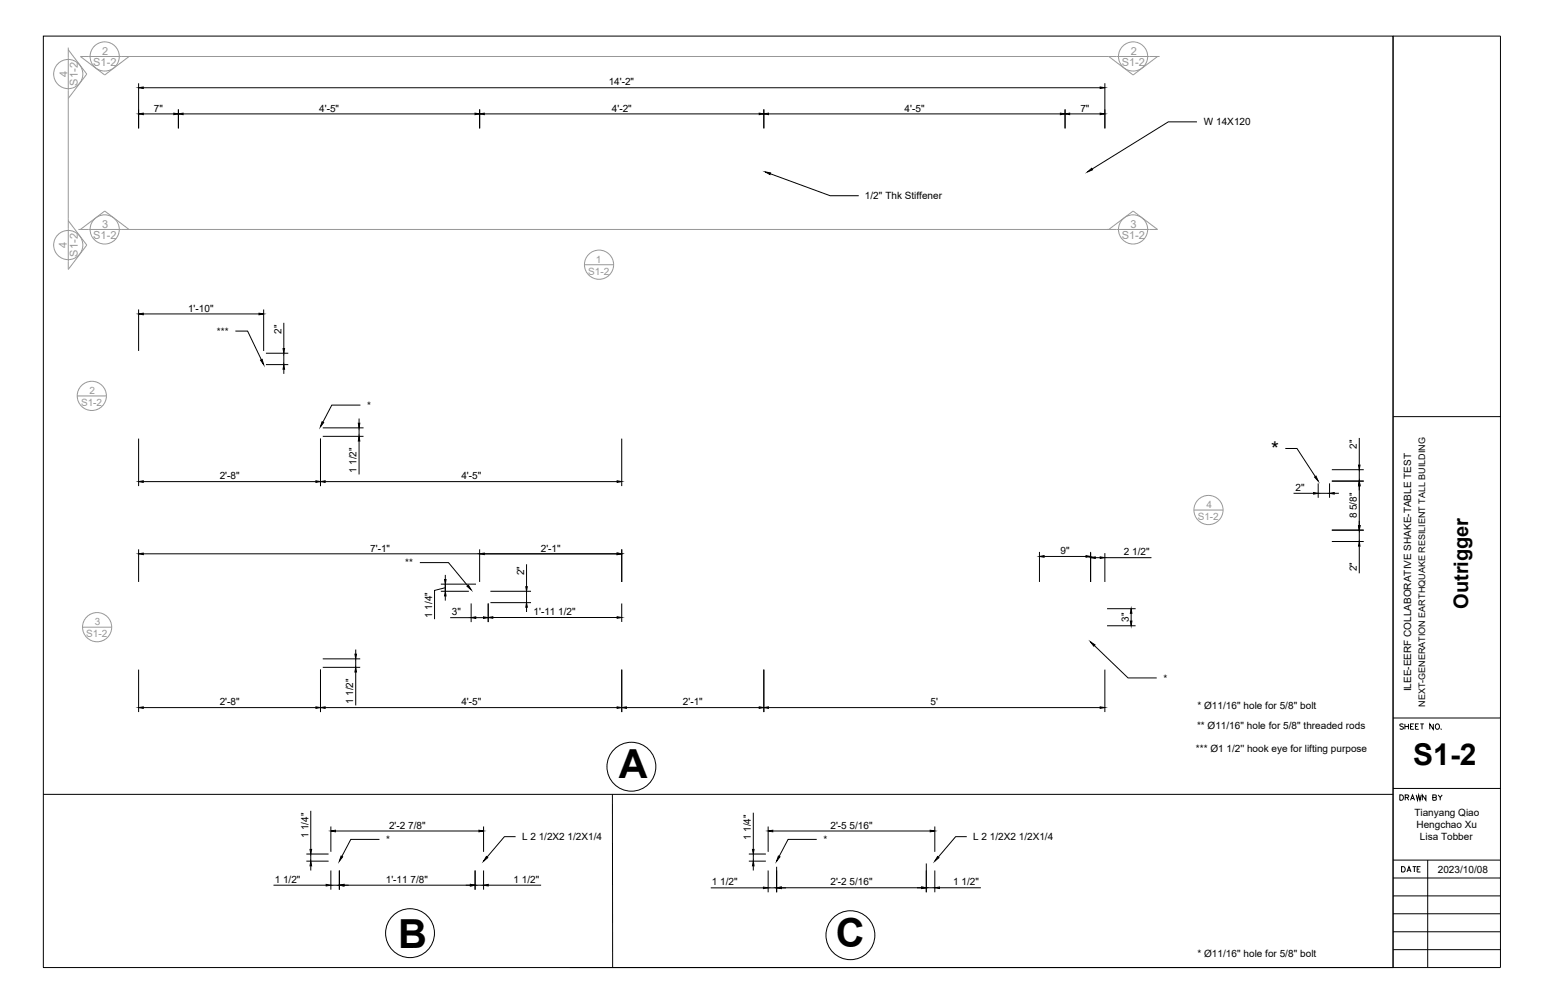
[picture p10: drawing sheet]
<svg xmlns="http://www.w3.org/2000/svg" width="432mm" height="279mm" viewBox="0 0 432 279" stroke-linecap="round" stroke-linejoin="round" font-family="sans-serif">
<defs><g id="words">
<g font-size="11.2">
<text x="172.8" y="217.3">A</text>
<text x="111.2" y="264.6">B</text>
<text x="233.4" y="264.5">C</text>
</g>
<text font-size="8.4" x="394.7" y="213.6">S1-2</text>
<g font-size="5.6">
<text x="355" y="127.2">*</text>
<text x="410" y="170" transform="rotate(-90 410 170)">Outrigger</text>
</g>
<text font-size="4.4" x="390.5" y="244.5">DATE</text>
<g font-size="3.1" fill="#989898">
<text x="28.6" y="15.4">2</text>
<text x="315.8" y="15.4">2</text>
<text x="18.8" y="21.5" transform="rotate(-90 18.8 21.5)">4</text>
<text x="21.7" y="23.9" transform="rotate(-90 21.7 23.9)">S1-2</text>
<text x="26" y="18.4">S1-2</text>
<text x="313.3" y="18.4">S1-2</text>
<text x="28.5" y="63.6">3</text>
<text x="315.8" y="63.6">3</text>
<text x="18.6" y="69.1" transform="rotate(-90 18.6 69.1)">4</text>
<text x="21.7" y="71.6" transform="rotate(-90 21.7 71.6)">S1-2</text>
<text x="26" y="66.7">S1-2</text>
<text x="313.3" y="66.7">S1-2</text>
</g>
<g font-size="2.8">
<text x="170" y="23.9">14'-2&quot;</text>
<text x="43" y="31.2">7&quot;</text>
<text x="89.2" y="31.1">4'-5&quot;</text>
<text x="170.9" y="31.2">4'-2&quot;</text>
<text x="252.7" y="31.1">4'-5&quot;</text>
<text x="301.8" y="31.2">7&quot;</text>
<text x="336.3" y="35">W 14X120</text>
<text x="241.6" y="55.6">1/2'' Thk Stiffener</text>
<text x="52.5" y="87">1'-10&quot;</text>
<text x="60.6" y="93.4">***</text>
<text x="78.6" y="93.2" transform="rotate(-90 78.6 93.2)">2&quot;</text>
<text x="102.6" y="114.1">*</text>
<text x="379" y="125.3" transform="rotate(-90 379 125.3)">2&quot;</text>
<text x="61.4" y="133.8">2'-8&quot;</text>
<text x="99.6" y="132.1" transform="rotate(-90 99.6 132.1)">1 1/2&quot;</text>
<text x="128.9" y="133.8">4'-5&quot;</text>
<text x="361.8" y="137.1">2&quot;</text>
<text x="379" y="144.7" transform="rotate(-90 379 144.7)">8 5/8&quot;</text>
<text x="103.4" y="154">7'-1&quot;</text>
<text x="151" y="154">2'-1&quot;</text>
<text x="296.2" y="154.6">9&quot;</text>
<text x="313.9" y="155">2 1/2&quot;</text>
<text x="113.2" y="158">**</text>
<text x="146.4" y="160.5" transform="rotate(-90 146.4 160.5)">2&quot;</text>
<text x="379" y="159.5" transform="rotate(-90 379 159.5)">2&quot;</text>
<text x="120.7" y="172.5" transform="rotate(-90 120.7 172.5)">1 1/4&quot;</text>
<text x="126.2" y="171.7">3&quot;</text>
<text x="149" y="171.7">1'-11 1/2&quot;</text>
<text x="315.3" y="173.5" transform="rotate(-90 315.3 173.5)">3&quot;</text>
<text x="325" y="190.2">*</text>
<text x="61.4" y="196.8">2'-8&quot;</text>
<text x="98.7" y="196.6" transform="rotate(-90 98.7 196.6)">1 1/2&quot;</text>
<text x="128.9" y="196.8">4'-5&quot;</text>
<text x="190.7" y="196.9">2'-1&quot;</text>
<text x="259.9" y="196.8">5'</text>
<text x="334.5" y="197.9">* Ø11/16'' hole for 5/8'' bolt</text>
<text x="394.1" y="193" transform="rotate(-90 394.1 193)">ILEE-EERF COLLABORATIVE SHAKE-TABLE TEST</text>
<text x="334.3" y="203.6">** Ø11/16'' hole for 5/8'' threaded rods</text>
<text x="334" y="209.9">*** Ø1 1/2'' hook eye for lifting purpose</text>
<text x="395" y="227.8">Tianyang Qiao</text>
<text x="108.6" y="231.3">2'-2 7/8&quot;</text>
<text x="231.9" y="231.3">2'-5 5/16&quot;</text>
<text x="395.6" y="231.1">Hengchao Xu</text>
<text x="86.1" y="234" transform="rotate(-90 86.1 234)">1 1/4&quot;</text>
<text x="107.9" y="235.3">*</text>
<text x="145.8" y="234.5">L 2 1/2X2 1/2X1/4</text>
<text x="209.7" y="234.5" transform="rotate(-90 209.7 234.5)">1 1/4&quot;</text>
<text x="230" y="235.3">*</text>
<text x="271.8" y="234.5">L 2 1/2X2 1/2X1/4</text>
<text x="396.6" y="234.4">Lisa Tobber</text>
<text x="401.6" y="243.6">2023/10/08</text>
<text x="76.7" y="246.4">1 1/2&quot;</text>
<text x="107.8" y="246.4">1'-11 7/8&quot;</text>
<text x="143.4" y="246.4">1 1/2&quot;</text>
<text x="198.8" y="247.1">1 1/2&quot;</text>
<text x="231.9" y="247.1">2'-2 5/16&quot;</text>
<text x="266.3" y="247.1">1 1/2&quot;</text>
<text x="334.5" y="267.3">* Ø11/16'' hole for 5/8'' bolt</text>
</g>
<g font-size="2.8" fill="#989898">
<text x="164.3" y="76.6">S1-2</text>
<text x="166.5" y="73.4">1</text>
<text x="22.6" y="113.3">S1-2</text>
<text x="25" y="110">2</text>
<text x="337" y="141.8">4</text>
<text x="334.5" y="145.1">S1-2</text>
<text x="24.1" y="177.8">S1-2</text>
<text x="26.5" y="174.5">3</text>
</g>
<text font-size="2.5" x="398.1" y="197.2" transform="rotate(-90 398.1 197.2)">NEXT-GENERATION EARTHQUAKE RESILIENT TALL BUILDING</text>
</g></defs>
<!-- layer: SolidLine -->
<g fill="none" stroke="#000" stroke-width=".28">
<path d="M12.1 10.1h377v260h-377zM389.1 10.1h30v260h-260M389.1 116.3h30M389.1 200.4h30M392 202.3l-.4-.2h-.5l-.1 .4 .8 .4 .2 .4-.4 .3-.6-.3M392.4 202.1v1.5M392.4 202.8h1M393.4 202.1v1.5M394 202.8h.5M394.9 202.1h-.9v1.5h.9M395.3 202.8h.6M396.2 202.1h-.9v1.5h.9"/>
<path d="M396.7 202.1h1M397.2 202.1v1.5M400.3 202.1v1.5l-1-1.5v1.5M401.2 202.1a.7 .7 0 0 1 .9 .7 .7 .7 0 0 1-.9 .7l-.3-.5zM402.5 203.4l.1 .1M389.1 220.1h30M391 221.9h.5a.8 .8 0 0 1 .5 .7 .8 .8 0 0 1-.5 .8h-.5zM392.5 222.6l.8-.1 .2-.3-.4-.3h-.6v1.5M393 222.6l.5 .8M394 223.4l.5-1.5 .6 1.5M394.2 222.9h.7M395.5 221.9l.4 1.5 .3-1.5 .4 1.5 .4-1.5"/>
<path d="M398.3 221.9v1.5l-1-1.5v1.5M400.2 222.6l.8-.1 .1-.5-.9-.1v1.5l.8-.1 .2-.4-.4-.3M401.7 221.9l.6 .7 .5-.7M402.3 222.6v.8M389.1 240.1h30M389.1 245.1h30M389.1 250.1h30M389.1 255.1h30M398.8 240.1v30M389.1 260.1h30M389.1 265.1h30"/>
</g>
<!-- layer: Leader -->
<path d="M389.1 10.1v260M65.7 92.4h3.5l3.8 8M100.7 113.1h-8l-2.5 4.7M359 125.2h3.2l5.2 7.8M117.3 157h8l5.3 6.5M305.7 180.2l9.4 9h8M106 234.3h-8l-2.5 4.7M228.1 234.3h-8l-2.5 4.7" fill="none" stroke="#000" stroke-width=".28"/>
<!-- layer: VIewDirection -->
<g fill="none" stroke="#989898" stroke-width=".28">
<path d="M36 15.8h273.7M19.1 27.5v33.5M36 64.1h273.7M163.3 73.9h8.1M21.6 110.5h8.1M333.5 142.4h8.1M23.1 175.1h8.1"/>
<circle cx="167.3" cy="73.9" r="4.1"/>
<circle cx="25.6" cy="110.5" r="4.1"/>
<circle cx="337.5" cy="142.4" r="4.1"/>
<circle cx="27.1" cy="175.1" r="4.1"/>
</g>
<!-- layer: Note -->
<g fill="none" stroke="#000" stroke-width=".28">
<path d="M38.7 23.2v12.6M40 24.5h267.3M40 31.8h8.5M49.8 30.5v5.3M51.1 31.8h81.6M134 30.5v5.3M135.3 31.8h76.7M213.3 30.5v5.3M214.6 31.8h81.6M297.5 30.5v5.3M298.8 31.8h8.5M308.6 23.2v12.6"/>
<path d="M38.7 86.4v11.6M40 87.6h32.3M73.6 86.4v11.6M74.3 98.6h6.2M79.3 90.1v7.2M79.3 98.6v3.2M74.3 101.8h6.2M79.3 103.1v1.3M90.1 119.4h11.4M100.3 116.8v1.3M100.3 119.4v2.4M38.7 122.4v13.3"/>
<path d="M40 134.4h48.2M89.5 122.4v13.3M90.1 121.8h11.4M90.8 134.4h81.6M100.3 123.1v9.3M173.7 122.4v13.3M361.3 137.7h5.6M368.2 134.9v4M368.2 137.7h3.1M371.3 134.9v4M372 134.3h8.9M372 131.1h8.9"/>
<path d="M372.7 137.7h1.3M379.6 122.2v7.6M379.6 131.1v3.2M379.6 135.6v11.1M38.7 153.3v9.1M40 154.6h132.4M134 153.3v9.1M147.1 157.5v6.2M173.7 153.3v9.1M290.3 154.1v8.3M291.6 155.3h11.7M304.6 154.1v8.3"/>
<path d="M305.9 155.7h1.4M308.6 154.4v8M308.6 155.7h13M372 148h8.9M372 151.2h8.9M379.6 148v3.2M379.6 152.4v7.6M123.1 165h7.9M123.1 163h9.8M124.4 164l-3 .8v8M124.4 165v-2v2M124.4 160.5v1.3"/>
<path d="M124.4 166.3v1.3M125.7 172.4h5.9M131.6 168.4v5.3M132.9 172.4h2.1M136.4 168.4v5.3M137 165h11.3M137 168.2h11.3M137.6 172.4h34.8M147.1 165v3.2M147.1 169.5v1.3M173.7 168.4v5.2M309.2 169.9h8"/>
<path d="M309.2 174.7h8M315.9 171.2v2.2M38.7 186.9v11.9M40 197.5h48.2M89.5 186.9v11.9M90.1 183.9h10.5M90.1 186.3h10.5M90.8 197.5h81.6M99.4 181.3v1.3M99.4 183.9v2.4M99.4 187.6v9.3M173.7 186.9v11.9"/>
<path d="M175 197.5h37M213.3 186.9v11.9M214.6 197.5h92.7M308.6 186.9v11.9M85.6 238.4h6.2M86.8 226.3v10.8M86.8 238.4v2M92.4 230.7v7.1M93.7 231.9h40.1M135.1 230.7v7.1M209.1 238.4h4.8M210.4 226.8v10.3"/>
<path d="M210.4 238.4v2M214.5 230.7v7.1M215.8 231.9h44M261.1 230.7v7.1M76.4 247.1h14.7M85.6 240.4h6.2M86.8 241.7v1.3M92.4 243v5.3M92.4 247.1h2.4M94.8 243v5.3M96.1 247.1h1.3M130.1 247.1h1.3"/>
<path d="M132.7 247.1h2.4M132.7 243v5.3M135.1 243v5.3M136.4 247.1h14.7M198.5 247.8h14.7M209.1 240.4h4.8M210.4 241.7v1.3M214.5 243v6.1M214.5 247.8h2.4M216.9 243v6.1M218.2 247.8h1.3M256.1 247.8h1.3"/>
<path d="M258.7 247.8h2.4M258.7 243v6M261.1 243v6M262.4 247.8h11.6"/>
</g>
<g fill="#000" stroke="#000" stroke-width=".28">
<path d="M38.7 24.5l1.3-.2v.4zM38.7 31.8l1.3-.2v.4zM48.5 31.6l1.3 .2-1.3 .2zM49.8 31.8l1.3-.2v.4zM132.7 31.6l1.3 .2-1.3 .2zM134 31.8l1.3-.2v.4zM212 31.6l1.3 .2-1.3 .2zM213.3 31.8l1.3-.2v.4zM296.2 31.6l1.3 .2-1.3 .2zM297.5 31.8l1.3-.2v.4zM307.3 24.3l1.3 .2-1.3 .2zM307.3 31.6l1.3 .2-1.3 .2z"/>
<path d="M38.7 87.6l1.3-.2v.5zM72.3 87.4l1.3 .2-1.3 .3zM79.1 97.3h.4l-.2 1.3zM79.3 101.8l.2 1.3h-.4zM100.1 118.1h.4l-.2 1.3zM38.7 134.4l1.3-.2v.4zM88.2 134.2l1.3 .2-1.3 .2zM89.5 134.4l1.3-.2v.4zM100.3 121.8l.2 1.3h-.4zM172.4 134.2l1.3 .2-1.3 .2zM366.9 137.5l1.3 .2-1.3 .2zM371.3 137.7l1.4-.2v.4z"/>
<path d="M379.6 134.3l.3 1.3h-.5zM379.4 129.8h.5l-.3 1.3zM38.7 154.6l1.3-.2v.4zM134 154.6l1.3-.2v.4zM172.4 154.4l1.3 .2-1.3 .2zM290.3 155.3l1.3-.2v.4zM303.3 155.1l1.3 .2-1.3 .2zM304.6 155.7l1.3-.3v.5zM307.3 155.4l1.3 .3-1.3 .2zM379.4 146.7h.5l-.3 1.3zM379.6 151.2l.3 1.2h-.5zM124.4 165l.2 1.3h-.4z"/>
<path d="M124.2 161.8h.4l-.2 1.2zM131.6 172.4l1.3-.2v.4zM135 172.2l1.4 .2-1.4 .2zM136.4 172.4l1.2-.3v.5zM147.1 168.2l.2 1.3h-.4zM146.9 163.7h.4l-.2 1.3zM172.4 172.1l1.3 .3-1.3 .2zM315.9 169.9l.2 1.3h-.4zM315.7 173.4h.4l-.2 1.3zM38.7 197.5l1.3-.2v.4zM88.2 197.3l1.3 .2-1.3 .2zM89.5 197.5l1.3-.2v.4z"/>
<path d="M99.1 182.6h.5l-.2 1.3zM99.4 186.3l.2 1.3h-.5zM172.4 197.3l1.3 .2-1.3 .2zM173.7 197.5l1.3-.2v.4zM212 197.3l1.3 .2-1.3 .2zM213.3 197.5l1.3-.2v.4zM307.3 197.3l1.3 .2-1.3 .2zM86.6 237.1h.4l-.2 1.3zM92.4 231.9l1.3-.2v.5zM133.8 231.7l1.3 .2-1.3 .3zM210.2 237.1h.4l-.2 1.3zM214.5 231.9l1.3-.2v.5z"/>
<path d="M259.8 231.7l1.3 .2-1.3 .3zM86.8 240.4l.2 1.3h-.4zM91.1 246.8l1.3 .3-1.3 .2zM94.8 247.1l1.3-.3v.5zM131.4 246.8l1.3 .3-1.3 .2zM135.1 247.1l1.3-.3v.5zM210.4 240.4l.2 1.3h-.4zM213.2 247.6l1.3 .2-1.3 .2zM216.9 247.8l1.3-.2v.4zM257.4 247.6l1.3 .2-1.3 .2zM261.1 247.8l1.3-.2v.4z"/>
</g>
<!-- layer: Leader -->
<path d="M72.8 100.5l.4-.2 .4 1.5zM90 117.7l.4 .2-.9 1.2zM367.2 133.2l.4-.3 .6 1.4zM130.4 163.6l.4-.3 .8 1.3zM304.6 179.2l1.2 .8-.3 .4zM95.3 238.9l.4 .3-.9 1.2zM217.4 238.9l.4 .3-.9 1.2z" fill="#000" stroke="#000" stroke-width=".28"/>
<!-- layer: Grey -->
<g fill="none" stroke="#989898" stroke-width=".28">
<path d="M19.1 13.3v14.2l5.1-6.8-5.1-6.8M36 15.8l-6.7 5.1-6.8-5.1h14.1M323.3 15.8l-6.8 5.1-6.8-5.1h14.2M19.1 61v14.2l5.1-6.8-5.1-6.8M21.9 64.1h14.1l-6.7-5.2-6.8 5.2M309.1 64.1h14.2l-6.8-5.2-6.8 5.2"/>
<circle cx="29.2" cy="15.8" r="4.1"/>
<circle cx="316.5" cy="15.8" r="4.1"/>
<circle cx="19.1" cy="20.7" r="4.1"/>
<circle cx="19.1" cy="68.4" r="4.1"/>
<circle cx="29.2" cy="64" r="4.1"/>
<circle cx="316.5" cy="64" r="4.1"/>
</g>
<!-- layer: 0 -->
<g fill="none" stroke="#000" stroke-width=".28">
<path d="M334.3 34h-8l-21.3 13.2M215.1 48.5l16.8 6.1h8M12.1 221.7h377M144 233.5h-3.1l-4.9 5.7M171 221.7l.1 48.4M270 233.5h-3.1l-4.8 5.7M94.8 243v5.3M96.1 247.1h35.3M132.7 243v5.3M216.9 241.9v7.1M218.2 247.8h39.2M258.7 241v8"/>
<circle cx="176.3" cy="214" r="6.8"/>
<circle cx="114.5" cy="260.5" r="6.8"/>
<circle cx="237.5" cy="261" r="6.8"/>
</g>
<path d="M213.7 48l1.5 .3-.1 .4zM303.8 48l1.1-1 .3 .4zM135.8 239.1l.4 .3-1.1 1zM261.9 239.1l.4 .3-1.2 1zM94.8 247.1l1.3-.3v.5zM131.4 246.8l1.3 .3-1.3 .2zM216.9 247.8l1.3-.2v.4zM257.4 247.6l1.3 .2-1.3 .2z" fill="#000" stroke="#000" stroke-width=".28"/>
<use href="#words"/>
</svg>
